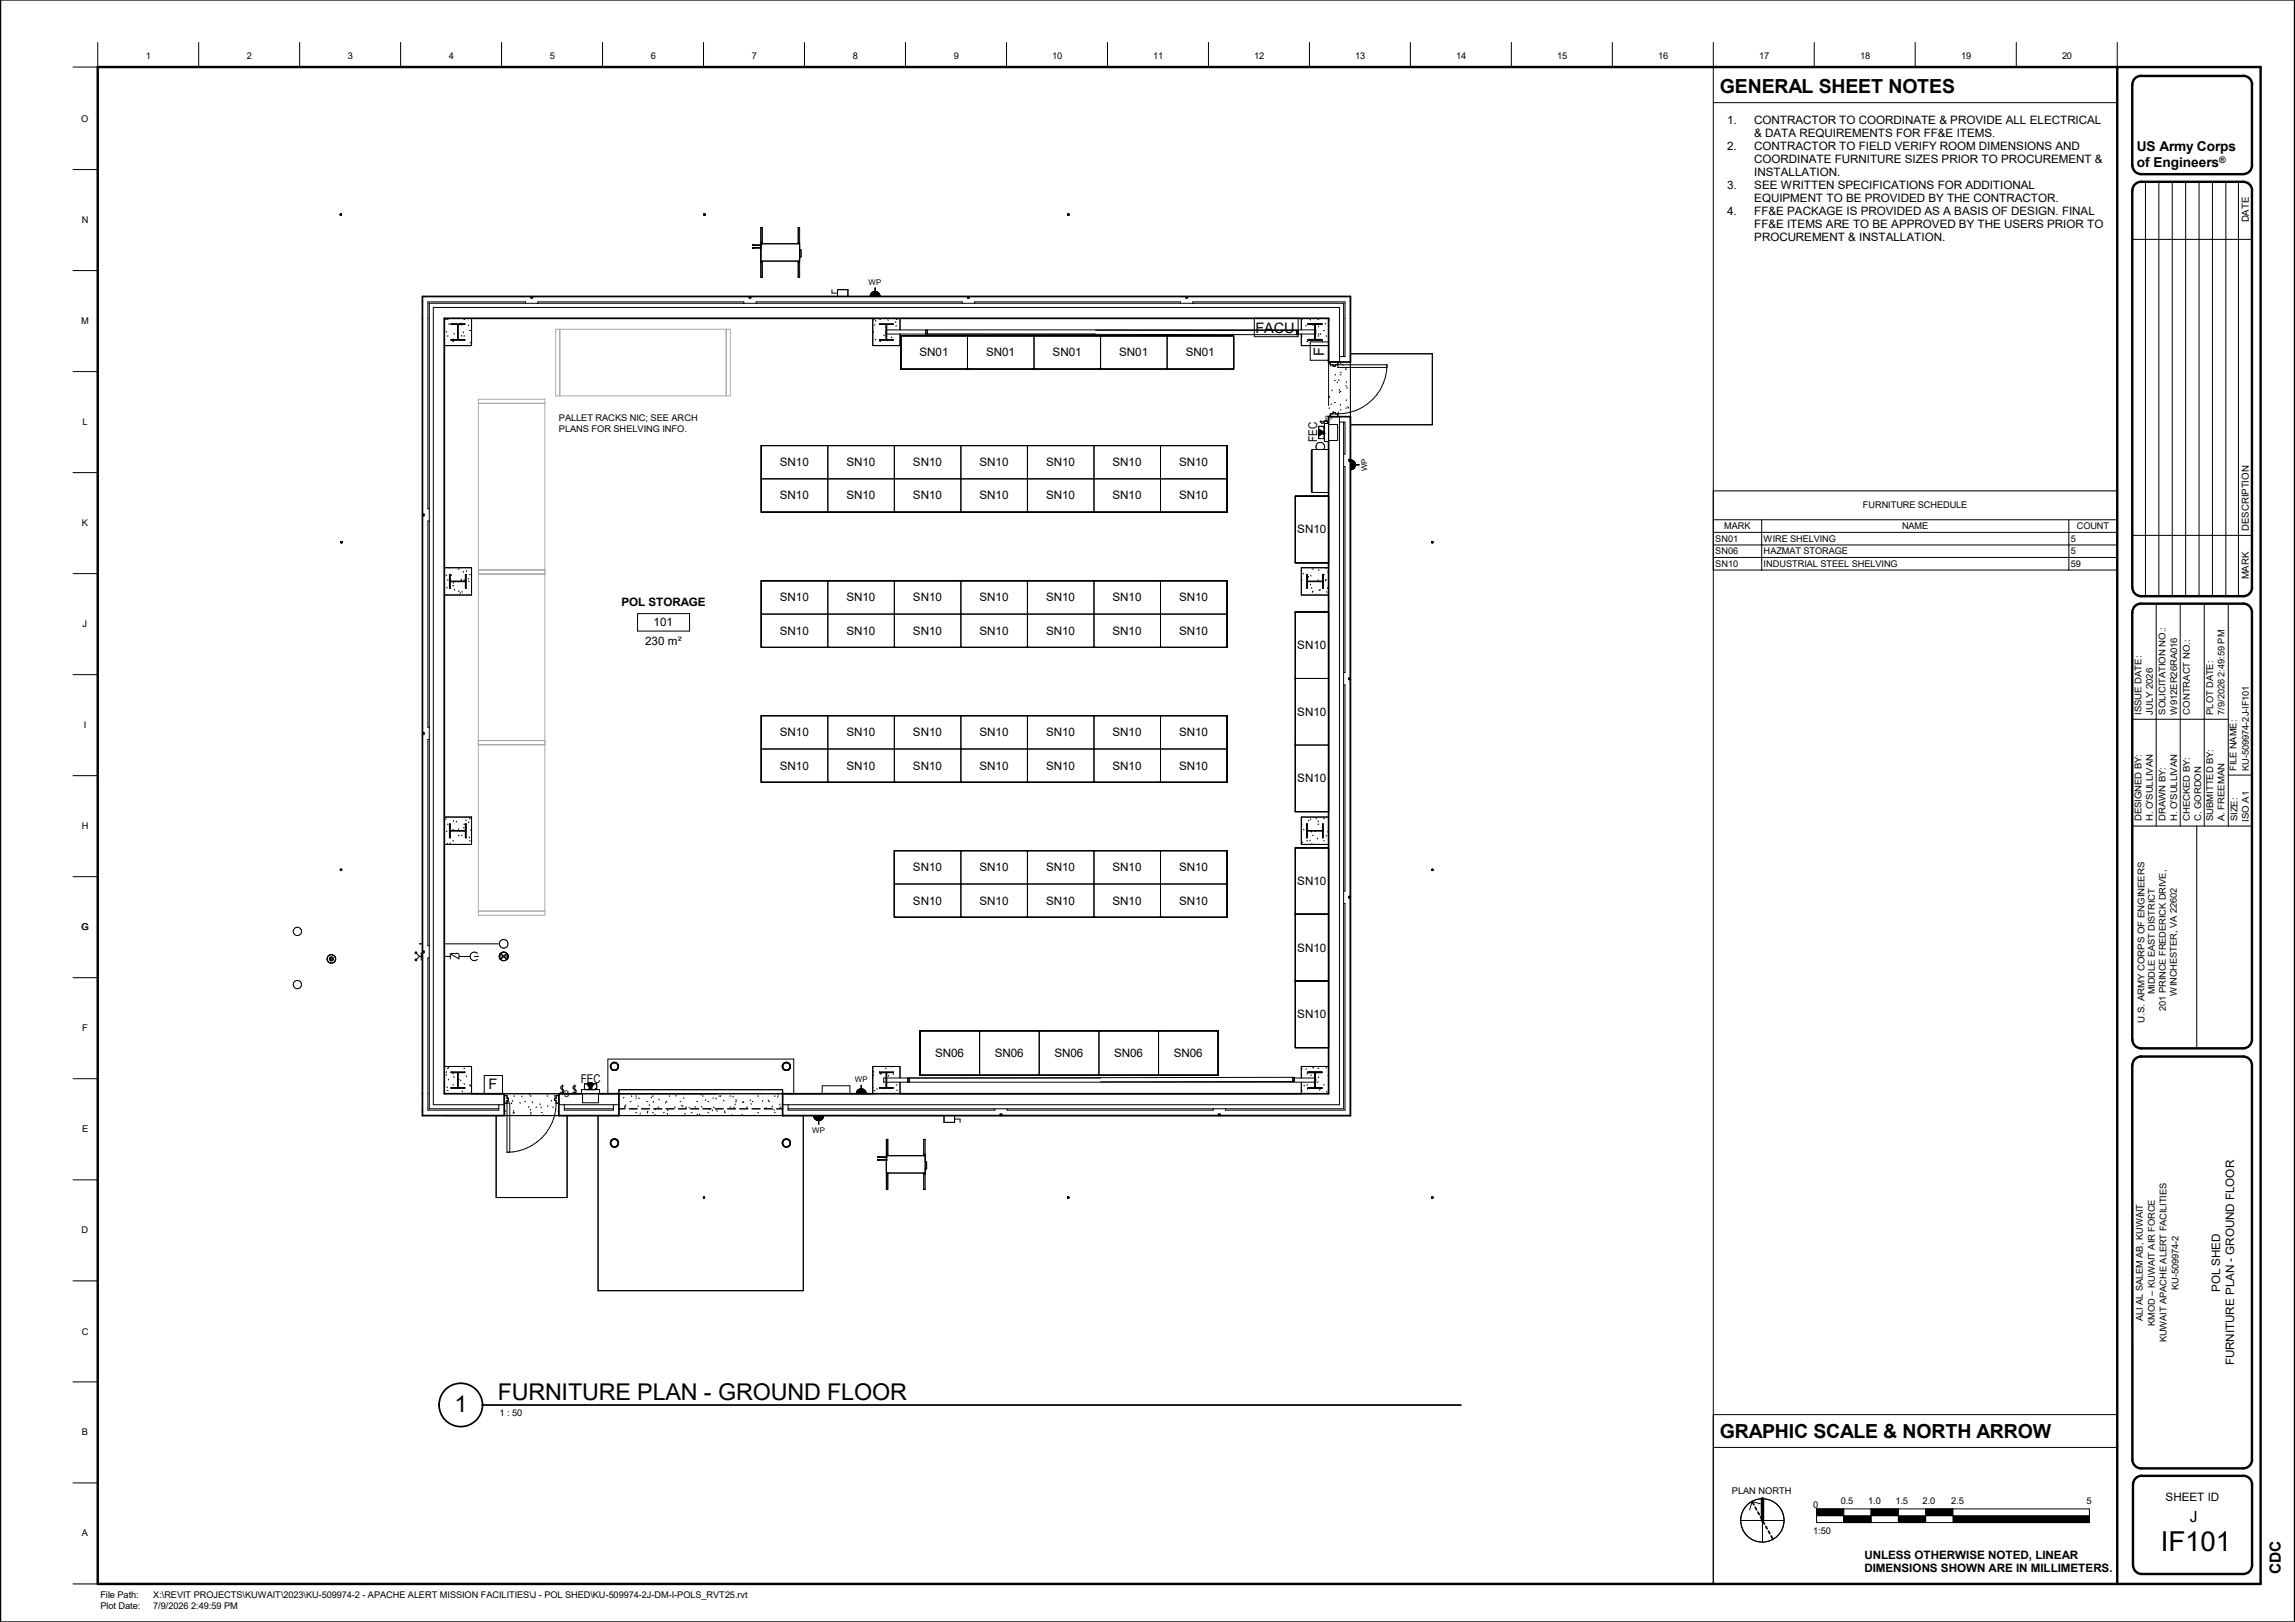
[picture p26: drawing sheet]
<svg xmlns="http://www.w3.org/2000/svg" width="841mm" height="594mm" viewBox="0 0 841 594" stroke-linecap="round" stroke-linejoin="round" font-family="sans-serif">
<defs><g id="words">
<text font-size="10.1" x="791.8" y="567.9">IF101</text>
<g font-size="8.5">
<text x="182.4" y="512.8">FURNITURE PLAN -</text>
<text x="263.2" y="512.8">GROUND FLOOR</text>
<text x="166.5" y="517.3">1</text>
</g>
<g font-size="7.1">
<text x="630.3" y="34.1">GENERAL SHEET NOTES</text>
<text x="630.3" y="526.7">GRAPHIC SCALE &amp; NORTH ARROW</text>
</g>
<g font-size="5.6">
<text x="802.4" y="557.4">J</text>
<text x="835.9" y="576.7" transform="rotate(-90 835.9 576.7)">CDC</text>
</g>
<g font-size="5.3">
<text x="460" y="121.8">FACU</text>
<text x="485.2" y="130.3" transform="rotate(-90 485.2 130.3)">F</text>
<text x="179.1" y="398.9">F</text>
</g>
<g font-size="5">
<text x="783.1" y="55.5">US Army Corps</text>
<text x="783.1" y="61.3">of Engineers</text>
</g>
<g font-size="4.4">
<text x="482.6" y="162" transform="rotate(-90 482.6 162)">FEC</text>
<text x="212.9" y="396.5">FEC</text>
</g>
<g font-size="4.3">
<text x="337" y="130.5">SN01</text>
<text x="361.4" y="130.5">SN01</text>
<text x="385.7" y="130.5">SN01</text>
<text x="410.1" y="130.5">SN01</text>
<text x="434.5" y="130.5">SN01</text>
<text x="285.8" y="170.7">SN10</text>
<text x="310.2" y="170.7">SN10</text>
<text x="334.6" y="170.7">SN10</text>
<text x="358.9" y="170.7">SN10</text>
<text x="383.3" y="170.7">SN10</text>
<text x="407.7" y="170.7">SN10</text>
<text x="432.1" y="170.7">SN10</text>
<text x="285.8" y="182.9">SN10</text>
<text x="310.2" y="182.9">SN10</text>
<text x="334.6" y="182.9">SN10</text>
<text x="358.9" y="182.9">SN10</text>
<text x="383.3" y="182.9">SN10</text>
<text x="407.7" y="182.9">SN10</text>
<text x="432.1" y="182.9">SN10</text>
<text x="475.4" y="195.4">SN10</text>
<text x="285.8" y="220.2">SN10</text>
<text x="310.2" y="220.2">SN10</text>
<text x="334.6" y="220.2">SN10</text>
<text x="358.9" y="220.2">SN10</text>
<text x="383.3" y="220.2">SN10</text>
<text x="407.7" y="220.2">SN10</text>
<text x="432.1" y="220.2">SN10</text>
<text x="239.5" y="229.2">101</text>
<text x="285.8" y="232.4">SN10</text>
<text x="310.2" y="232.4">SN10</text>
<text x="334.6" y="232.4">SN10</text>
<text x="358.9" y="232.4">SN10</text>
<text x="383.3" y="232.4">SN10</text>
<text x="407.7" y="232.4">SN10</text>
<text x="432.1" y="232.4">SN10</text>
<text x="236.4" y="236.3">230 m²</text>
<text x="475.4" y="237.7">SN10</text>
<text x="475.4" y="262.1">SN10</text>
<text x="285.8" y="269.7">SN10</text>
<text x="310.2" y="269.7">SN10</text>
<text x="334.6" y="269.7">SN10</text>
<text x="358.9" y="269.7">SN10</text>
<text x="383.3" y="269.7">SN10</text>
<text x="407.7" y="269.7">SN10</text>
<text x="432.1" y="269.7">SN10</text>
<text x="285.8" y="281.9">SN10</text>
<text x="310.2" y="281.9">SN10</text>
<text x="334.6" y="281.9">SN10</text>
<text x="358.9" y="281.9">SN10</text>
<text x="383.3" y="281.9">SN10</text>
<text x="407.7" y="281.9">SN10</text>
<text x="432.1" y="281.9">SN10</text>
<text x="475.4" y="286.5">SN10</text>
<text x="334.6" y="319.1">SN10</text>
<text x="358.9" y="319.1">SN10</text>
<text x="383.3" y="319.1">SN10</text>
<text x="407.7" y="319.1">SN10</text>
<text x="432.1" y="319.1">SN10</text>
<text x="475.4" y="324.1">SN10</text>
<text x="334.6" y="331.3">SN10</text>
<text x="358.9" y="331.3">SN10</text>
<text x="383.3" y="331.3">SN10</text>
<text x="407.7" y="331.3">SN10</text>
<text x="432.1" y="331.3">SN10</text>
<text x="475.4" y="348.5">SN10</text>
<text x="475.4" y="372.9">SN10</text>
<text x="342.7" y="387.1">SN06</text>
<text x="364.5" y="387.1">SN06</text>
<text x="386.4" y="387.1">SN06</text>
<text x="408.3" y="387.1">SN06</text>
<text x="430.1" y="387.1">SN06</text>
<text x="813.6" y="473.2" transform="rotate(-90 813.6 473.2)">POL SHED</text>
<text x="818.7" y="500.1" transform="rotate(-90 818.7 500.1)">FURNITURE PLAN - GROUND FLOOR</text>
</g>
<g font-size="4.2">
<text x="632.9" y="45.3">1.</text>
<text x="642.9" y="45.3">CONTRACTOR TO COORDINATE &amp; PROVIDE ALL ELECTRICAL</text>
<text x="642.9" y="50.1">&amp; DATA REQUIREMENTS FOR FF&amp;E ITEMS.</text>
<text x="632.9" y="54.8">2.</text>
<text x="642.9" y="54.8">CONTRACTOR TO FIELD VERIFY ROOM DIMENSIONS AND</text>
<text x="642.9" y="59.6">COORDINATE FURNITURE SIZES PRIOR TO PROCUREMENT &amp;</text>
<text x="642.9" y="64.3">INSTALLATION.</text>
<text x="632.9" y="69.1">3.</text>
<text x="642.9" y="69.1">SEE WRITTEN SPECIFICATIONS FOR ADDITIONAL</text>
<text x="642.9" y="73.9">EQUIPMENT TO BE PROVIDED BY THE CONTRACTOR.</text>
<text x="632.9" y="78.7">4.</text>
<text x="642.9" y="78.7">FF&amp;E PACKAGE IS PROVIDED AS A BASIS OF DESIGN. FINAL</text>
<text x="642.9" y="83.4">FF&amp;E ITEMS ARE TO BE APPROVED BY THE USERS PRIOR TO</text>
<text x="642.9" y="88.2">PROCUREMENT &amp; INSTALLATION.</text>
<text x="227.7" y="222.1">POL STORAGE</text>
<text x="793.6" y="549.7">SHEET ID</text>
<text x="683.2" y="570.8">UNLESS OTHERWISE NOTED, LINEAR</text>
<text x="683.2" y="575.8">DIMENSIONS SHOWN ARE IN MILLIMETERS.</text>
</g>
<g font-size="3.5">
<text x="824.1" y="81.4" transform="rotate(-90 824.1 81.4)">DATE</text>
<text x="824.1" y="194.4" transform="rotate(-90 824.1 194.4)">DESCRIPTION</text>
<text x="824.1" y="212.2" transform="rotate(-90 824.1 212.2)">MARK</text>
</g>
<g font-size="3.4">
<text x="53.5" y="21.5">1</text>
<text x="90.5" y="21.5">2</text>
<text x="127.5" y="21.5">3</text>
<text x="164.5" y="21.5">4</text>
<text x="201.5" y="21.5">5</text>
<text x="238.5" y="21.5">6</text>
<text x="275.5" y="21.5">7</text>
<text x="312.5" y="21.5">8</text>
<text x="349.5" y="21.5">9</text>
<text x="385.6" y="21.5">10</text>
<text x="422.6" y="21.5">11</text>
<text x="459.6" y="21.5">12</text>
<text x="496.6" y="21.5">13</text>
<text x="533.6" y="21.5">14</text>
<text x="570.6" y="21.5">15</text>
<text x="607.6" y="21.5">16</text>
<text x="644.6" y="21.5">17</text>
<text x="681.6" y="21.5">18</text>
<text x="718.6" y="21.5">19</text>
<text x="755.6" y="21.5">20</text>
<text x="29.8" y="44.6">O</text>
<text x="29.9" y="81.6">N</text>
<text x="29.8" y="118.6">M</text>
<text x="30.2" y="155.6">L</text>
<text x="204.8" y="154.3">PALLET RACKS NIC; SEE ARCH</text>
<text x="488.2" y="153.8" transform="rotate(-90 488.2 153.8)">3</text>
<text x="204.8" y="158.1">PLANS FOR SHELVING INFO.</text>
<text x="682.7" y="186.2">FURNITURE SCHEDULE</text>
<text x="30" y="192.6">K</text>
<text x="631.8" y="193.8">MARK</text>
<text x="697" y="193.8">NAME</text>
<text x="761.1" y="193.8">COUNT</text>
<text x="628.6" y="198.4">SN01</text>
<text x="628.6" y="203">SN06</text>
<text x="646.3" y="198.4">WIRE SHELVING</text>
<text x="646.3" y="203">HAZMAT STORAGE</text>
<text x="758.9" y="203">5</text>
<text x="758.9" y="198.4">5</text>
<text x="628.6" y="207.6">SN10</text>
<text x="646.3" y="207.6">INDUSTRIAL STEEL SHELVING</text>
<text x="758.9" y="207.6">59</text>
<text x="30.3" y="229.6">J</text>
<text x="784.8" y="261.7" transform="rotate(-90 784.8 261.7)">ISSUE DATE:</text>
<text x="788.9" y="261.7" transform="rotate(-90 788.9 261.7)">JULY 2026</text>
<text x="793.6" y="261.7" transform="rotate(-90 793.6 261.7)">SOLICITATION NO.:</text>
<text x="797.8" y="261.7" transform="rotate(-90 797.8 261.7)">W912ER26RA016</text>
<text x="802.4" y="261.7" transform="rotate(-90 802.4 261.7)">CONTRACT NO.:</text>
<text x="811.1" y="261.7" transform="rotate(-90 811.1 261.7)">PLOT DATE:</text>
<text x="815.2" y="261.7" transform="rotate(-90 815.2 261.7)">7/9/2026 2:49:59 PM</text>
<text x="30.7" y="266.6">I</text>
<text x="819.6" y="282.3" transform="rotate(-90 819.6 282.3)">FILE NAME:</text>
<text x="824.1" y="282.3" transform="rotate(-90 824.1 282.3)">KU-509974-2J-IF101</text>
<text x="29.9" y="303.6">H</text>
<text x="784.8" y="300.8" transform="rotate(-90 784.8 300.8)">DESIGNED BY:</text>
<text x="788.9" y="300.8" transform="rotate(-90 788.9 300.8)">H. O'SULLIVAN</text>
<text x="793.6" y="300.8" transform="rotate(-90 793.6 300.8)">DRAWN BY:</text>
<text x="797.8" y="300.8" transform="rotate(-90 797.8 300.8)">H. O'SULLIVAN</text>
<text x="802.4" y="300.8" transform="rotate(-90 802.4 300.8)">CHECKED BY:</text>
<text x="806.6" y="300.8" transform="rotate(-90 806.6 300.8)">C. GORDON</text>
<text x="811.1" y="300.8" transform="rotate(-90 811.1 300.8)">SUBMITTED BY:</text>
<text x="815.2" y="300.8" transform="rotate(-90 815.2 300.8)">A. FREEMAN</text>
<text x="820" y="300.8" transform="rotate(-90 820 300.8)">SIZE:</text>
<text x="824.1" y="300.9" transform="rotate(-90 824.1 300.9)">ISO A1</text>
<text x="29.8" y="340.6">G</text>
<text x="789.7" y="364.2" transform="rotate(-90 789.7 364.2)">MIDDLE EAST DISTRICT</text>
<text x="797.7" y="364.6" transform="rotate(-90 797.7 364.6)">WINCHESTER, VA 22602</text>
<text x="793.7" y="370.2" transform="rotate(-90 793.7 370.2)">201 PRINCE FREDERICK DRIVE,</text>
<text x="30.1" y="377.6">F</text>
<text x="785.8" y="374.5" transform="rotate(-90 785.8 374.5)">U.S. ARMY CORPS OF ENGINEERS</text>
<text x="206.8" y="401.9">3</text>
<text x="30.1" y="414.7">E</text>
<text x="29.9" y="451.7">D</text>
<text x="798.3" y="472.5" transform="rotate(-90 798.3 472.5)">KU-509974-2</text>
<text x="785.2" y="483.9" transform="rotate(-90 785.2 483.9)">ALI AL SALEM AB, KUWAIT</text>
<text x="789.7" y="485.6" transform="rotate(-90 789.7 485.6)">KMOD – KUWAIT AIR FORCE</text>
<text x="29.9" y="488.8">C</text>
<text x="794" y="491.7" transform="rotate(-90 794 491.7)">KUWAIT APACHE ALERT FACILITIES</text>
<text x="183.1" y="518.5">1 : 50</text>
<text x="30" y="525.7">B</text>
<text x="634.7" y="547.1">PLAN NORTH</text>
<text x="674.5" y="550.8">0.5</text>
<text x="684.6" y="550.8">1.0</text>
<text x="694.6" y="550.8">1.5</text>
<text x="704.6" y="550.8">2.0</text>
<text x="715" y="550.8">2.5</text>
<text x="764.6" y="550.8">5</text>
<text x="664.4" y="552.2">0</text>
<text x="30" y="562.7">A</text>
<text x="664.4" y="561.7">1:50</text>
<text x="36.8" y="585.4">File Path:</text>
<text x="56.1" y="585.4">X:\REVIT PROJECTS\KUWAIT\2023\KU-509974-2 - APACHE ALERT MISSION FACILITIES\J - POL SHED\KU-509974-2J-DM-I-POLS_RVT25.rvt</text>
<text x="36.8" y="589.5">Plot Date:</text>
<text x="56.1" y="589.5">7/9/2026 2:49:59 PM</text>
</g>
<text font-size="3.3" x="813.3" y="59.8">®</text>
<g font-size="2.9">
<text x="318.3" y="104.3">WP</text>
<text x="501.1" y="172.6" transform="rotate(-90 501.1 172.6)">WP</text>
<text x="313.2" y="396.4">WP</text>
<text x="297.6" y="414.8">WP</text>
</g>
</g></defs>
<path d="M318.9 106.8h3.6v1.8h-3.6zM483.2 157.2h2.1v2.4h-2.1zM494.9 168.4h1.8v3.6h-1.8zM215.2 397h2.4v2h-2.4zM298.2 408.6h3.6v1.8h-3.6zM313.8 398.8h3.6v1.8h-3.6z" fill="#000"/>
<g fill="#7c7c7c">
<path d="M183 349.2h1.6v2.2h-1.6z"/>
<path d="M184.6 349.2h1.6v2.2h-1.6z"/>
</g>
<g fill="none" stroke="#000" stroke-width=".37">
<path d="M124.7 78.4v.1M124.7 78.7h.1M124.8 78.4h.3v.4h-.4zM124.8 78.8h.1M125 78.8h.1M125 78.4h.1M257.9 78.7l.2-.4 .3 .1-.1 .4h-.3M257.9 78.7h.1M257.9 78.7l.1 .1M258 78.8h.1M258.3 78.8h-.1M391.3 78.4h.5l-.1 .4h-.4z"/>
<path d="M391.3 78.7h.1M391.4 78.8h.1M391.6 78.8h.1M391.6 78.4h.1M275.8 89.9h.1M275.8 89.7h.1M275.8 89.6h.1M275.8 90.9h.1M275.8 90.8h.1M275.8 90.6h.1M275.8 89.6h3M275.8 89.9h3"/>
<path d="M275.8 90.6h3M275.8 90.9h3M275.8 89.6v.3M275.8 90.6v.3M278.8 89.7h.1M278.8 89.9h.1M278.8 90.8h.1M278.8 96.1h.5M278.8 88.8h.5M278.8 95.6h14.2M278.8 89.3h14.2M279.3 89.3v-6h-.5v18.3h.5v-6"/>
<path d="M292.5 89.3v-6h.5v18.3h-.5v-6M292.5 96.1h.5M292.5 88.8h.5M293 91.6h.5v2.5h-.5M163.3 116.8l.1 .3M163.9 117h.3M164.6 118.5l-.1 .3M167.9 119h.4M168.8 118.3l.2 .3M169.2 118.8l-.2 .3M170 117h.3M171.6 119l.2 .3"/>
<path d="M172.8 116.6v10h-10M192.6 111.1v-.5h-35.8v75.8h.5M197.1 111.1v-.5h75.5v.5M277.1 111.1v-.5h75.5v.5M304.9 106.1v1.3h2M306.9 106.1h3.8v2.5h-3.8zM318.9 108.6h3.6M318.9 108.2h.1M319 108l-.1 .6M319 107.9l-.1 .7M319.1 107.7v.1M319.4 107.4h-.1"/>
<path d="M319.6 107.1l-.1 .1M319.8 116.6v10h10v-4.3M319.8 107l-.8 1.1M319.9 107h-.1M320.1 106.9h-.1M320.3 119h.4M320.3 106.8v.1M320.4 116.9l-.1 .3M320.6 105.5v1.3M320.7 106.8l.7 .1M320.7 106.8l-1.3 .5-.4 .6M320.8 105.5v1.3"/>
<path d="M320.8 117.4l.2 .2M321.1 106.8v.1M321.2 106.9l.4 .1M321.4 106.9l-1.5 .1M321.4 106.9l.5 .4M321.6 107h.1M321.6 107l.8 1.1M321.6 107.1h.1M321.9 107.3h.1M321.9 107.3l.6 1.3M322 107.4h.1M322.3 107.8v.1"/>
<path d="M322.4 117h.3M322.4 108l.1 .6M322.5 108.4v.1M324.4 119h.3M324.6 119.9l.2 .3M325.4 117.1l.1 .3M327.7 116.6l-.1 .2M328.1 117.9l.2 .3M328.5 117h.3M328.5 119.3l-.2 .3M329.8 116.6v4.2M357.1 111.1v-.5h75.5v.5"/>
<path d="M437.1 111.1v-.5h55.8v20h-2M459.7 116.6h16v6.7h-16zM476.9 117h.3M476.9 116.6v4.2M478.7 119.2l-.2 .3M480.1 116.9l.2 .3M480.9 119h.3M482.9 117h.4M483.2 119.4l-.1 .3M485.7 118.4l.2 .3M486.9 117.2h.1M494.9 116.6v292h-332.1"/>
<path d="M162.8 124.1l.2 .3M163.5 121.4l.2 .2M163.9 123.1h.3M165.9 125.1h.3M166.1 124.1l-.2 .3M166.3 122.1l.2 .3M169.1 122.9l.1 .2M169.9 121.6l-.1 .3M170 123.1h.3M172 121h.3M172.4 125.4l-.1 .2M172.7 120.8l-.2 .3"/>
<path d="M320.1 121.5l-.1 .3M320.9 124.2l-.2 .3M321.4 126.5v.1M322.4 125.1h.3M323.8 122.6l.2 .3M324.4 123.1h.3M324.7 121.8l-.2 .2M325.4 124.5l-.2 .3M326.6 123.4l.2 .3M328.9 126.6h.1M330.2 123h121.9v12.2h-121.9zM339.2 120.8h143v1.5h-6.5"/>
<path d="M339.2 120.9l-14.5-.1v1.5l150.4 .3M339.2 120.8v1.5h62.3M339.3 121h.5v1.2h-.5zM339.9 120.8v1.5M354.5 123v12.2M378.9 123v12.2M401.5 120.9l73.6 .2M403.3 123v12.2M427.7 123v12.2M475.1 121.1h.7l-.1 1.5h-.6M475.1 121.1v1.5M475.2 121.2h.5v1.2h-.6z"/>
<path d="M476.9 123.1h.3M476.9 122.3v4.3h10M478.9 125.1h.3M479.6 124.2l.2 .3M482.9 123.1h.4M483.2 122.2l.1 .3M484 122.2l-.2 .3M484.7 125l-.2 .3M485 121h.3M485.9 122.9l.2 .3M486.9 132h-6.8v-6.8h6.8v23.3M487 133.2h.3"/>
<path d="M487.5 133.8l.2 .3M487.5 132.6v1h1v.5h.8v-.5h19v1h-18v-2zM489 139.3h.4M489.5 137.1l-.2 .3M490.2 139.9l-.1 .3M490.6 139.1l.1 .3M490.9 132.6v-20h-332.1v292h26M491.1 133.2h.3M491.1 137.3h.3M491.3 136.3l.1 .3M492 133.5l.2 .3M492.4 130.6v-19.5h-335.1v295h25.5"/>
<path d="M493.1 135.3h.3M493.3 134.6l-.2 .3M493.4 139.8l.1 .3M494.8 134.2l.1 .1M494.9 129.6h30v26h-30M508.3 133.6a18.1 18.1 0 0 1-18 18M483.2 156.2h2.1v4.5h-2.1zM483.2 157.2l2.1 1.2-2.1 1.2M483.7 154.4h3.2M484 154.1l.1 .7 .3 .2a1 1 0 0 0 1.1-.9l.4-.2 .7 .5-.4 .8M485.2 158h.2M485.2 158.7h.2"/>
<path d="M485.2 158.6h.2M485.2 158.5h.2M485.2 158.8h.2M485.4 158.7h.1M485.4 155.1h1.5v6.6h-1.5zM485.4 157.7v.4M485.4 158.3v.9M485.4 156.4h-.3l.3 .3M486.9 155.5h3.3v5.8h-3.3M487 145.4h.3M487 149.5h.3M487.2 145.2l-.2 .3"/>
<path d="M487.5 151.6h1v-.5h.8v.5h1v1h-2.8zM487.9 148l-.2 .2M488.1 142.8l.1 .3M488.7 150.7l-.2 .3M489 147.4h.4M490.3 150.9l.2 .3M490.8 143.6l.2 .3M490.9 152.6v252h-204.1M490.9 154.6h2v11.7h-.5M490.9 142.7l-.1 .3M491.1 143.4h.3M491.1 148.1l.2 .3"/>
<path d="M491.4 150l-.2 .2M492.4 154.6v251.5h-203.6M493.1 141.4h.3M493.1 149.5h.3M493.4 146.4l-.1 .3M493.7 141.9l-.1 .3M493.9 148.9l.1 .2M494.2 149.2l-.2 .3M279 163.2h170.7v24.4h-170.7zM279 175.4h170.7M303.4 163.2v24.4M327.7 163.2v24.4"/>
<path d="M352.1 163.2v24.4M376.5 163.2v24.4M400.9 163.2v24.4M425.3 163.2v24.4M480.8 164.6h6.1v15.8h-6.1zM480.8 164.9h-.2v15.2h.2M482.6 164.6a1.58 1.58 0 0 1 .1-2.1 1.58 1.58 0 0 1 2.2 0 1.58 1.58 0 0 1 .1 2.1M492.4 170.9h.5v75.4h-.5M494.9 168.4l-.2 .3M495 168.4l.1 .1M495.3 168.5l.3 .1M495.5 171.9v.1"/>
<path d="M495.6 171.9l-.7 .1h.5M495.6 171.9h.1M495.9 168.8l-1-.4 1.2 .6M495.9 168.8h.1M495.9 168.8l.7 .9M496 168.9h.1M496.1 171.6h-.1M496.1 169h.1M496.1 169l.4 .6M496.3 171.3v.1M496.4 169.2v.1M496.5 169.6l.2 .7"/>
<path d="M496.5 170.9l-.9 1M496.6 170.9l-.7 .8-.6 .3M496.6 169.8l.1 .1M496.7 170.4l-.2 .6M496.7 170.6l-.1 .1M496.7 170.3h1.4M496.7 170.2h1.4M496.7 170.3v.1M496.7 170.3l-.2 .6M124.9 198.7h.4M124.9 198.5h.1M124.9 198.7h.1"/>
<path d="M125.2 198.4h.1M125.3 198.8h-.1M125.3 198.5l-.2-.2-.2 .4M125.3 198.5v.2M157.3 190.8h-.5v75.6h.5M474.7 181.7h12.2v24.4h-12.2zM524.6 198.7h.1M524.7 198.4v.4M524.7 198.8h.1M524.7 198.5h-.1M524.8 198.8h.1M524.8 198.4h-.1"/>
<path d="M524.8 198.3l.3 .2-.3 .3M524.8 198.3v.1M162.8 207.9h10v10h-10M163 217.9h.1M163.4 210.6l.2 .3M163.7 215.1l.2 .3M163.9 212.5h.3M164.6 207.9v.1M165.5 210.5l-.2 .3M165.9 214.5h.3M166.2 213.3l-.1 .3M166.5 215.9l.2 .3"/>
<path d="M167.9 208.4h.4M167.9 216.5h.4M168.7 217.1l-.1 .3M169 212.1l.2 .2M169 212.6l-.2 .3M169.2 216.6l.2 .3M169.7 209.3l.2 .3M170 212.5h.3M171 209l-.1 .3M171.7 212.8l.2 .3M171.8 211.8l-.2 .3M172 210.4h.3"/>
<path d="M279 212.7h170.7v24.4h-170.7zM303.4 212.7v24.4M327.7 212.7v24.4M352.1 212.7v24.4M376.5 212.7v24.4M400.9 212.7v24.4M425.3 212.7v24.4M476.9 212.5h.3M477.5 209.9l.2 .3M479.1 214.5h.1M479.6 211.2l-.2 .3M480.3 210.7l.1 .3"/>
<path d="M480.3 214l-.2 .2M480.6 215.2l.1 .3M480.9 208.4h.3M480.9 216.5h.3M481 216.7l-.1 .3M482.9 212.5h.4M483.3 216l.2 .2M483.4 208.7l-.2 .3M483.8 216l-.1 .3M485 210.4h.3M485.9 212.2l.1 .3M485.9 212.5l-.2 .3"/>
<path d="M486.1 216.7l.2 .3M486.1 207.9l-.2 .3M486.6 209.4l.1 .3M486.6 215.2l-.2 .3M486.9 207.9h-10v10h10v4.9M279 224.9h170.7M474.7 224.1h12.2v73.2h-12.2zM474.7 248.5h12.2M492.4 250.9h.5v75.4h-.5M157.3 270.8h-.5v75.6h.5M279 262.1h170.7v24.4h-170.7zM279 274.3h170.7"/>
<path d="M303.4 262.1v24.4M327.7 262.1v24.4M352.1 262.1v24.4M376.5 262.1v24.4M400.9 262.1v24.4M425.3 262.1v24.4M474.7 272.9h12.2M162.8 299.3h10v10h-10M163.3 299.8l.2 .3M172 299.8h.3M480.2 299.9l.2 .3M482.4 299.7l-.1 .2"/>
<path d="M485 299.8h.3M486.9 299.3h-10v10h10M124.8 318.5l.3-.2 .1 .4-.3 .2zM163.6 304.3l.2 .3M163.9 301.9h.3M163.9 308.9l.1 .3M165.1 308.8l-.2 .3M165.3 304.4l-.2 .2M165.9 303.9h.3M165.9 308h.3M166.1 300.6l.2 .3M167.3 300.8l-.1 .3"/>
<path d="M167.9 305.9h.4M168.1 303.6l-.2 .2M169.2 305.9l.1 .2M169.6 309.1l-.1 .2M169.9 303.1l.2 .3M170 301.9h.3M170.6 300.3l.2 .3M171.9 301l-.2 .3M171.9 306.6l.2 .3M172 308h.3M172.6 303.8l-.1 .3M327.7 311.6h122v24.4h-122z"/>
<path d="M352.1 311.6v24.4M376.5 311.6v24.4M400.9 311.6v24.4M425.3 311.6v24.4M474.7 310.5h12.2v73.2h-12.2zM476.9 301.9h.3M477.4 308.4l-.2 .3M477.7 303.7l.2 .3M478.9 308h.3M479.1 303.9h.1M479.7 300.4l-.2 .3M480.1 307.7l-.1 .3"/>
<path d="M480.4 304.5l.2 .3M480.7 309l.2 .3M480.9 305.9h.3M482.1 304.4l-.1 .1M482.9 307l-.2 .3M482.9 301.9h.4M482.9 300.7l.2 .2M485 308h.3M486 305.9l.2 .3M486.7 304.5l-.2 .3M486.7 303.1l.2 .3M524.6 318.7h.1"/>
<path d="M524.7 318.4v.4M524.7 318.8h.1M524.7 318.5l-.1 .1M524.8 318.8v.1M524.8 318.4h-.1M524.8 318.3l.3 .3-.3 .3M524.8 318.3v.1M327.7 323.8h122M474.7 334.9h12.2M492.4 330.9h.5v75.7h-43.8v-.5M120 350.5v1.4M120.1 350.6v1.3"/>
<path d="M121.1 350.9h.7v.6h-.7zM122.4 350a1.53 1.53 0 0 1 0 2.4 1.53 1.53 0 0 1-2.3-.5M122.4 350a1.51 1.51 0 0 0-2.3 .6M122.4 349.9a1.63 1.63 0 0 1 .1 2.6 1.63 1.63 0 0 1-2.5-.6M122.4 349.9a1.62 1.62 0 0 0-2.4 .6M152.2 348.7l.5 .2-.2 .4-.4-.3zM152.2 351.3l.5 .2-.2 .4-.4-.3zM152.7 349.2l1 1.1M153.6 345.7h1.2M153.7 350.3h.6M153.7 350.3l-1 1.1M154.3 350.3l.5 .7"/>
<path d="M154.3 349v2.6M154.8 349.6l-.5 .7M155.3 348.8l-.1 .1M157.3 350.9h-.5v55.7h26v-2M162.8 345.7h20.2M162.8 350.3h2.2M165.3 349.2h2.6h-.5M168.2 350.3h4.1M168.2 349.4v1.8l-3.2-1.8v1.8M172.3 350.3a1.59 1.59 0 0 0 .9 1.5 1.59 1.59 0 0 0 1.8-.4M173.9 350.3h1.5M175 349.2a1.59 1.59 0 0 0-1.8-.4 1.59 1.59 0 0 0-.9 1.5"/>
<path d="M183 350.1v.4M183 350.7l.3 .6M183.1 349.7v1.2M183.1 350.9l.1 .1M183.1 350.9l.3 .5M183.1 350.9l.1 .2M183.1 349.6v.1M183.2 349.5l-.1 .1M183.2 351.1l.2 .3M183.3 351.3h.1M183.3 349.3l-.2 .3M183.3 349.3l-.3 .5"/>
<path d="M183.3 351.3l1.3 .6M183.4 349.2l-.1 .1M183.4 349.2l1.2 1.1M183.4 349.2l-.3 .5M183.5 351.4l1.1 .5M184.6 348.7l.8 .2M184.6 348.7l-1.1 .5M184.6 350.3l-1.2 1.1M184.6 350.3l1.1 1.1M184.6 348.7l-1.3 .6M184.6 348.7l.7 .1M185.3 351.7l-.7 .2"/>
<path d="M185.3 348.8l.5 .5M185.4 351.7l-.8 .2M185.4 348.9l.3 .3M185.7 351.4l-.3 .3M185.7 349.2l-1.1 1.1M185.7 349.2l.2 .1M185.7 349.2l.4 .5M185.8 351.3l-.5 .4M185.8 349.3l.3 .6M185.9 349.3l.2 .5M185.9 351.2h.1M186 351.1l-.3 .3"/>
<path d="M186 351v.1M186.1 349.7v.1M186.1 350.9l-.4 .5M186.1 349.7v1.2M186.1 350.8v.1M186.1 350.8l-.1 .2M186.1 349.8v1M186.1 350h.1M186.2 350.6l-.4 .7M474.7 359.3h12.2M337.1 377.6h109.3v16.2h-109.3zM359 377.6v16.2"/>
<path d="M380.8 377.6v16.2M402.7 377.6v16.2M424.6 377.6v16.2M162.8 390.6h10v10h147v-10h10v4.2M163.5 393.6l.2 .3M163.7 392.5l-.2 .3M163.8 398.1l.2 .3M163.9 391.3h.3M163.9 399.4h.3M164.3 390.8l.1 .3M164.4 395.3l-.1 .3M165.9 393.3h.3"/>
<path d="M165.9 397.4h.3M166.3 394.3l.2 .3M167.9 395.4h.4M168.2 392.8l-.2 .3M169 395.6l-.2 .3M169.3 399.6l.2 .3M169.7 398.4l-.2 .2M170 391.3h.3M170.1 396.8l.1 .3M170.8 394l.2 .3M172 397.4h.3M172.5 397.6l-.2 .3"/>
<path d="M206.1 397.4v3.2M206.5 397.8h-.8l-.2 .3a.95 .95 0 0 0 1 1.1v.9l-.3 .2-.8-.3M210.7 397.4v3.2M211 397.8h-.8l-.2 .3a1.02 1.02 0 0 0 1 1.1v.9l-.3 .2-.8-.3M214.2 399v-2h4.5v2M215.2 397l1.2 2 1.2-2M215.6 399.1h.9M216 398.9v.2M216.1 398.9v.2M216.2 398.9h.1M216.2 398.9v.2M216.3 398.9v.2"/>
<path d="M216.7 399.1h.4M216.8 398.9v.2M218.1 399.1l.1-.3 .2 .3M223.8 390a1.51 1.51 0 0 0 1.4 2.1 1.51 1.51 0 0 0 1.4-2.1M223.8 390a1.49 1.49 0 0 1 1.4-1 1.49 1.49 0 0 1 1.4 1M223.8 390a1.5 1.5 0 0 0 1.4 2.1 1.5 1.5 0 0 0 1.3-2.1M223.8 390a1.51 1.51 0 0 1 1.4-.9 1.51 1.51 0 0 1 1.3 .9M313.9 399.9l-.1 .7 .1-.6M313.9 399.9v.1M314 399.7v.1M314.3 399.3l-.4 .6M314.4 399.3l-.5 .9"/>
<path d="M314.5 399.2l-.1 .1M314.5 399.2h.1M314.7 399.1h-.1M314.9 399l-.4 .2M314.9 398.9h1.4M314.9 398.9v.1M314.9 398.9l-.6 .4M315.2 398.9h-.1M315.6 397.5v1.3M315.6 398.8l.7 .1M315.6 398.8l-.7 .1M315.7 397.5v1.3"/>
<path d="M316.1 398.9h.1M316.3 398.9l.1 .1M316.3 398.9l.6 .4M316.4 399h.1M316.5 399l.1 .1M316.6 399.1l.1 .1M316.7 399.2h.1M316.7 399.2l.2 .1M316.9 399.3l.3 .6M316.9 399.3l.4 .6M317.2 399.9l.2 .3M317.3 399.9l.1 .7-.1-.6"/>
<path d="M319.9 398.3l-.1 .1M320 392.4l.2 .3M320.2 393.7l-.2 .3M320.3 399.4h.4M321.3 398.7l.2 .2M322.4 393.3h.3M322.8 393.1l.2 .3M323 393l-.2 .3M324.4 391.3h.3M324.4 397.4h.3M324.4 398.5l-.1 .3M325.6 393.9l.2 .3"/>
<path d="M325.8 398.4l.2 .3M326.7 390.6l-.1 .2M327.5 393.2l-.2 .3M328.5 397.4h.3M328.6 399.2l.2 .3M329.8 396.4v4.2h147.1v-4.2M332.7 395.1h.5v1.1h-.5zM333.3 394.8v1.6M403.3 394.8h-70.6v1.6M473.7 394.6v1.5M473.7 394.6h.6v1.5l-71 .1M473.7 394.6l-149.9 .2v1.6h158.4v-1.6h-7.9"/>
<path d="M473.8 394.8h.4l.1 1.1h-.5zM476.9 391.3h.3M476.9 399.4h.3M477.9 397.5l.1 .3M478.7 391.4l-.1 .3M478.9 393.3h.3M478.9 397.4h.3M479.2 398.7l-.2 .3M480.4 393.7l.1 .3M480.6 398.2l.2 .3M481.1 390.9l.1 .3M481.5 390.7l-.1 .2"/>
<path d="M482.9 391.3h.4M483 396.2l-.1 .3M483.1 394.4l.2 .3M483.7 399l-.1 .3M485 397.4h.3M486.1 390.9l-.2 .3M486.2 399.7l.1 .3M486.8 393.7l-.1 .3M486.9 390.6h-10v4.2M172.1 400.3l.2 .3M177.5 400.6v-6.7h6.6v6.7M181.8 408.6v30h26v-30"/>
<path d="M184.8 401.3v2.7h2v18h-1v-19h.5v-.7h-.5v-1zM185.3 406.9l.1 .2M186.2 403.5h.4M187.6 403.9l-.2 .3M187.7 403.1l.2 .3M188 407.6l.2 .3M188.3 401.4h.3M188.3 407.5h.3M188.3 406.7l-.2 .3M190.5 403.8l.2 .3M191.3 401.4l-.1 .3M192.3 403.5h.4"/>
<path d="M193.8 405.3l-.1 .3M194.1 400.7l-.1 .3M194.3 406.3l.2 .3M194.4 401.4h.3M194.4 407.5h.3M194.6 408l-.2 .3M195 403.5l.2 .3M196.4 405.5h.3M197.8 404.3l.2 .3M198.4 405.5l-.2 .3M198.4 407.5h.4M199.1 408.3l-.1 .3"/>
<path d="M200.4 400.6l.1 .2M200.4 401.4h.4M200.6 405l.2 .3M202.2 403l-.2 .3M202.5 405.5h.3M203.1 401.2l.2 .3M203.8 401.3h1v2.7h-1v-1h-.5v-.7h.5zM203.8 404a17.9 17.9 0 0 1-18 18M204.7 406.8l-.2 .3M204.8 404.6h22M206.8 404.6v2h18v-2M206.8 406.1h18"/>
<path d="M213.1 400.6v-1.5h6.6v1.5M213.5 400.6v3.3h5.8v-3.3M219.2 408.6v64.1h75.2v-64.1M222.8 400.6v-12.7h68.1v12.7M223.8 419.2a1.51 1.51 0 0 0 1.4 1 1.51 1.51 0 0 0 1.4-1M223.8 419.3a1.51 1.51 0 0 0 1.4 .8 1.51 1.51 0 0 0 1.3-.8M226.7 418.6a1.49 1.49 0 0 0-1.9-1.4 1.49 1.49 0 0 0-1 2.1M226.7 418.6l-.2 .7M226.7 418.6a1.52 1.52 0 0 0-1.8-1.5 1.52 1.52 0 0 0-1.1 2.1M226.8 400.6v-1.5h60v1.5M226.8 406.1h.1M226.8 406.1h2.3"/>
<path d="M228.6 401.9l-.1 .3M228.9 405.1l.1 .3M228.9 405.5h.3M229.4 404.7l-.2 .3M230.5 406.1h3.1M230.9 403.5h.4M231.4 401.4l.1 .3M231.6 405.9l.2 .3M233 401.4h.3M233 407.5h.3M233.2 402.2l-.2 .2M233.9 404.9l-.1 .3"/>
<path d="M234.1 402.1l.2 .3M234.7 407.7l-.2 .3M235.1 406.1h2.9M237 403.5h.4M237.2 407.4l.1 .3M237.4 407l-.1 .2M237.9 404.6l.2 .3M238.6 401.8l.2 .3M239.1 401.4h.3M239.1 407.5h.3M239.5 403.4l-.2 .3M239.6 406.1h3"/>
<path d="M239.9 408.1l.2 .3M240.2 406.2l-.1 .3M241.1 405.5h.3M241.4 402.5l.2 .3M243.1 407.5h.4M244 403.7l-.2 .3M244.1 406.1h3M244.2 403.3l.2 .3M244.5 407.8l.1 .3M244.8 406.5l-.2 .3M245.2 401.4h.3M247.2 405.5h.3"/>
<path d="M247.3 408.6h.1M247.8 401.2l-.2 .3M248.3 408.5l-.1 .1M248.6 406.1h2.9M249.2 403.5h.4M249.8 404.8l.1 .3M250.3 405l-.2 .3M250.5 402l.2 .3M250.5 400.6l-.1 .2M251.1 407.8l-.2 .3M251.2 405.5h.4M252.5 405.6l.2 .2"/>
<path d="M253.1 406.1h3M253.3 407.5h.3M254.8 405.3l-.1 .3M255.3 403.5h.4M255.6 408.1l-.2 .2M256.3 408.1l.2 .2M256.8 400.7l.2 .3M257 405.3l.2 .3M257.3 401.4h.4M257.6 406.1h3M258.7 402.8l-.2 .3M259.4 403.5h.3"/>
<path d="M259.4 407.5h.3M259.8 406l.2 .3M261.2 406.6l-.2 .3M261.4 405.5h.3M261.4 402l-.2 .3M262 406.1h3M262.3 402.2l.2 .3M262.6 406.7l.2 .3M263.4 401.4h.4M264.2 401.3l-.2 .3M265.1 403l.2 .3M265.5 407.5h.3"/>
<path d="M265.7 406.8l-.2 .3M266.6 406.1h3M267.5 401.4h.3M267.5 405.5h.3M268.2 408.3l.2 .2M268.7 401.5l-.1 .3M268.9 405.5l.2 .3M269.5 404.3l-.2 .3M269.5 403.5h.4M269.7 402.7l.1 .3M271.1 406.1h3M272 408.1l-.2 .3"/>
<path d="M272.2 403.6l-.1 .3M272.4 403.4l.2 .3M273.6 405.5h.3M275 402.8l-.1 .3M275.2 404.2l.2 .3M275.5 406.1h3.1M275.6 403.5h.4M276.5 408.4l-.1 .2M277.7 401.4h.3M277.7 407.5h.3M277.8 400.6l.1 .1M278.7 400.6h-.1"/>
<path d="M279.6 403.1l-.2 .3M280.1 406.1h3M280.3 405.9l-.1 .3M280.8 405.7l.1 .3M281.5 402.9l.2 .3M281.7 403.5h.4M283.1 405.1l-.2 .3M283.5 406.4l.2 .3M283.8 401.4h.3M283.8 407.5h.3M284.6 406.1h2.2M285 400.9l.2 .3"/>
<path d="M285.1 401.6l-.2 .3M285.8 405.5h.3M285.9 404.4l-.2 .3M286.6 418.6a1.52 1.52 0 0 1 1.6-1.5 1.52 1.52 0 0 1 1.5 1.5M286.6 418.6a1.52 1.52 0 0 0 1.6 1.6 1.52 1.52 0 0 0 1.5-1.6M286.7 418.6a1.5 1.5 0 0 1 1.5-1.5 1.5 1.5 0 0 1 1.5 1.5M286.7 418.6a1.5 1.5 0 0 0 1.5 1.5 1.5 1.5 0 0 0 1.5-1.5M286.8 406.1h.1M288.8 404.6v2h75.8v-.5M298.2 408.8v.1M298.3 409.1l.2 .5M298.3 409.2l-.1-.6 .5 1.3"/>
<path d="M298.5 409.6v.1M298.5 409.6h.1M298.5 409.7h.1M298.6 409.7l.1 .2M298.7 409.9l.5 .3M298.7 409.9l.6 .4M299 410.1h.1M299.2 410.2l.1 .1M299.3 410.3h.2M299.3 410.3l.7 .1M299.3 410.3h.1M299.5 410.3l.1 .1"/>
<path d="M299.9 410.4v1.4M300 410.4v1.4M300.5 410.3l-.1 .1M300.6 410.3h.1M300.7 410.3l-.7 .1M300.8 410.2h.1M300.8 410.2l-1.3 .1M301 410.1l-.1 .1M301.3 400.6v-2.9h10.1v2.9M301.4 409.7l-.5 .5M301.5 409.7h-.1M301.6 409.4l-.1 .3"/>
<path d="M301.6 409.4h.1M301.7 409.3l-1 1M301.7 409.2v.1M301.8 409.1v-.5l-.1 .7M301.8 408.9l-.2 .5M345.9 408.6v2.5h3.9v-2.5M349.8 409.9h2v1.2M369.1 406.1v.5h75.5v-.5M257.9 438.4v.4M257.9 438.8v.1M257.9 438.4l.3 .2-.3 .3M257.9 438.4h.1"/>
<path d="M321.8 423.9h.1M321.8 423.7h.1M321.8 425h.1M321.8 424.9h.1M321.8 424.7h.1M321.8 423.6h3M321.8 423.6v.4h3M321.8 424.7h3M321.8 425h3M321.8 424.7v.3M324.8 423.7h.1M324.8 423.9h.1"/>
<path d="M324.8 424.7h.1M324.8 424.9h.1M324.8 430.1h.5M324.8 422.8h.5M324.8 429.6h14.2M324.8 423.3h14.2M325.3 423.3v-6h-.5v18.3h.5v-6M338.5 423.3v-6h.5v18.3h-.5v-6M338.5 430.1h.5M338.5 422.8h.5M339 425.6h.6v2.5h-.6M391.2 438.5v.1"/>
<path d="M391.2 438.7h.1M391.2 438.7h.5M391.6 438.4h-.3l-.1 .3M391.6 438.8h-.1M391.6 438.4l.1 .1M391.7 438.5v.2M524.6 438.7h.1M524.7 438.4v.4M524.7 438.8h.1M524.7 438.5l-.1 .1M524.8 438.8v.1M524.8 438.4h-.1"/>
<path d="M524.8 438.4l.3 .2-.3 .3M524.8 438.4h.1"/>
<circle cx="109" cy="341.1" r="1.54"/>
<circle cx="121.4" cy="351.2" r=".74"/>
<circle cx="184.6" cy="345.7" r="1.58"/>
<circle cx="109" cy="360.6" r="1.54"/>
<circle cx="225.2" cy="390.6" r="1.34"/>
<circle cx="288.2" cy="390.6" r="1.52"/>
<circle cx="288.2" cy="390.6" r="1.5"/>
<circle cx="288.2" cy="390.6" r="1.34"/>
<circle cx="225.2" cy="418.7" r="1.34"/>
<circle cx="288.2" cy="418.7" r="1.34"/>
</g>
<g fill="none" stroke="#191919" stroke-width=".37">
<path d="M165 212.2l-.3 .3M165 213.4l-.3 .3M165.6 212.9l-.2 .1M169.4 212.9l-.2 .1M170.9 211.4l-.3 .3M170.9 212.6l-.5 .4M479.1 214.9l-.3 .3M479.1 211.1l-.3 .3M481.2 212.9l-.2 .1M482.4 212.9l-.1 .1M484.9 210.4l-.2 .2M485 214.1l-.3 .3"/>
<path d="M485 215.3l-.2 .2M165 302.7l-.3 .3M165 303.9l-.3 .3M168.6 304.2l-.2 .2M169.8 304.2l-.2 .2M170.9 301.9l-.3 .3M170.9 303.1l-.3 .3M479 301.8l-.2 .2M479.1 305.5l-.3 .3M479.1 306.7l-.1 .1M480.4 304.2l-.2 .2M481.6 304.2l-.1 .2"/>
<path d="M484.9 304.7l-.2 .3M484.9 305.9l-.2 .3"/>
</g>
<path d="M154.8 108.6h39.8v.5h.5v-.5h79.5v.5h.5v-.5h79.5v.5h.5v-.5h79.5v.5h.5v-.5h59.8v24h-8v-16h-324.1v284h22v8h-30v-59.7h.5v-.5h-.5v-79.5h.5v-.5h-.5v-79.6h.5v-.5h-.5zM486.9 155.1v-2.5h8v15.8h-.5v.4h.5v79.6h-.5v.4h.5v79.6h-.5v.4h.5v79.8h-47.8v-.5h-.5v.5h-79.5v-.5h-.5v.5h-79.8v-8h200.1v-238.9M213.1 400.6h-8.3v8h22v-8h-7.1" fill="none" stroke="#000" stroke-width=".63"/>
<path d="M203.6 120.6h64v24.4h-64zM205.1 120.6v24.4M266.1 120.6v24.4M175.3 146.2h24.4v189h-24.4zM175.3 147.7h24.4M175.3 210.3h24.4M175.3 208.7h24.4M175.3 272.8h24.4M175.3 271.2h24.4M175.3 333.7h24.4" fill="none" stroke="#ababab" stroke-width=".37"/>
<path d="M165.3 118.6h5v.2h-2.4v5.6h2.4v.2h-5v-.2h2.4v-5.6h-2.4zM322.3 118.6h5.1v.2h-2.4v5.6h2.4v.2h-5.1v-.2h2.4v-5.6h-2.4zM479.3 124.4h2.5v-5.6h-2.5v-.2h5.1v.2h-2.4v5.6h2.4M481.8 124.3h-2.5v.3h5.1v-.3h-2.4M164.7 210.4h.3v2.5h5.6v-2.5h.3v5.1h-.3v-2.5h-5.6v2.5h-.3zM478.8 210.4h.3v2.5h5.6v-2.5h.3v5.1h-.3v-2.5h-5.6v2.5h-.3zM164.7 301.8h.3v2.4h5.6v-2.4h.3v5h-.3v-2.4h-5.6v2.4h-.3zM478.8 301.8h.3v2.4h5.6v-2.4h.2v5h-.2v-2.4h-5.6v2.4h-.3zM165.3 392.6h5v.3h-2.4v5.5h2.4v.2h-5v-.2h2.4v-5.5h-2.4zM322.3 392.6h5.1v.3h-2.4v5.5h2.4v.2h-5.1v-.2h2.4v-5.5h-2.4zM479.3 392.6h5.1v.3h-2.4v5.5h2.4v.2h-5.1v-.2h2.5v-5.5h-2.5z" fill="none" stroke="#000" stroke-width=".42"/>
<g fill="#fff">
<path d="M498.5 167.9h3.2v4.7h-3.2z"/>
<path d="M297.6 412.2h4.7v3.3h-4.7z"/>
<path d="M313.2 393.8h4.7v3.2h-4.7z"/>
<path d="M318.3 101.7h4.7v3.3h-4.7z"/>
</g>
<path d="M233.6 224.7h19.1v6.4h-19.1z" fill="none" stroke="#000" stroke-width=".37"/>
<g fill="#fff">
<path d="M632.9 41.5h4.8v4.8h-4.8z"/>
<path d="M642.9 41.5h128.4v4.8h-128.4z"/>
<path d="M642.9 46.3h88.4v4.7h-88.4z"/>
<path d="M632.9 51h4.8v4.8h-4.8z"/>
<path d="M642.9 51h120.5v4.8h-120.5z"/>
<path d="M642.9 55.8h128.4v4.7h-128.4z"/>
<path d="M642.9 60.5h31.5v4.8h-31.5z"/>
<path d="M632.9 65.3h4.8v4.8h-4.8z"/>
<path d="M642.9 65.3h104v4.8h-104z"/>
<path d="M642.9 70.1h111.5v4.7h-111.5z"/>
<path d="M632.9 74.8h4.8v4.8h-4.8z"/>
<path d="M642.9 74.8h126v4.8h-126z"/>
<path d="M642.9 79.6h128.4v4.8h-128.4z"/>
<path d="M642.9 84.4h70v4.7h-70z"/>
</g>
<g fill="none" stroke="#000" stroke-width=".37">
<path d="M35.8 15.5v9.1h-9M72.8 15.5v9.1M109.8 15.5v9.1M146.8 15.5v9.1M183.8 15.5v9.1M220.8 15.5v9.1M257.8 15.5v9.1M294.8 15.5v9.1M331.8 15.5v9.1M368.9 15.5v9.1M405.8 15.5v9.1M442.8 15.5v9.1"/>
<path d="M479.8 15.5v9.1M516.8 15.5v9.1M553.8 15.5v9.1M590.8 15.5v9.1M627.8 15.5v564.6M664.8 15.5v9.1M701.8 15.5v9.1M738.9 15.5v9.1M775.9 15.5v9.1M627.8 37.6h148.1M26.8 62.1h9M786.2 66.6v151.8"/>
<path d="M791.1 66.6v151.8M796 66.6v151.8M800.9 66.6v151.8M805.9 66.6v151.8M810.8 66.6v151.8M815.7 66.6v151.8M820.3 66.6v151.8M26.8 99.1h9M781.4 87.7h43.8M26.8 136.1h9M26.8 173.1h9M781.4 196.1h43.8"/>
<path d="M26.8 210.1h9M790.2 221.1v81.5M799 221.1v81.5M807.8 221.1v81.5M816.6 221.1v81.5M26.8 247.1h9M781.4 263.4h35.2M26.8 284.1h9M816.6 283.9h8.6M781.4 302.6h43.8M805 302.6v81.4M26.8 321.1h9"/>
<path d="M26.8 358.1h9M26.8 395.1h9M26.8 432.1h9M26.8 469.1h9M26.8 506.1h9M627.8 518.1h148.1M627.8 530.1h148.1M26.8 543.1h9M26.8 580.1h9"/>
<circle cx="645.8" cy="556.9" r="7.9"/>
</g>
<g fill="none" stroke="#000" stroke-width=".89">
<path d="M0 0v594.1M841 0v594.1M35.8 24.6h792.6v555.5h-792.6zM775.9 24.6v555.5M781.4 31v29.6M784.6 27.8h37.5M784.6 27.8a3.1 3.1 0 0 0-3.2 3.1M822.1 27.8a3.2 3.2 0 0 1 3.2 3.1l-.1 29.7M781.4 69.8v145.4M781.4 60.6a3.2 3.2 0 0 0 3.2 3.2h37.5M822.1 66.6h-37.5a3.1 3.1 0 0 0-3.2 3.2M822.1 66.6a3.1 3.1 0 0 1 3.1 3.2l.1 145.4a3.2 3.2 0 0 1-3.2 3.2"/>
<path d="M825.3 60.6a3.2 3.2 0 0 1-3.2 3.2M781.4 215.2a3.2 3.2 0 0 0 3.2 3.2h37.5M781.4 224.3v156.5M781.4 224.2a3.1 3.1 0 0 1 3.2-3.1h37.5a3.2 3.2 0 0 1 3.1 3.2v156.5a3.2 3.2 0 0 1-3.1 3.2h-37.5a3.2 3.2 0 0 1-3.2-3.2M781.4 390.1v144.5a3.2 3.2 0 0 0 3.2 3.2h37.5M781.4 390.1a3.1 3.1 0 0 1 3.2-3.1h37.5a3.2 3.2 0 0 1 3.1 3.1l.1 144.5a3.2 3.2 0 0 1-3.2 3.2M781.6 543.7l.1 29.6a3.2 3.2 0 0 0 3.2 3.2h37.2a3.2 3.2 0 0 0 3.2-3.2v-29.6M781.7 543.7a3.1 3.1 0 0 1 3.2-3.2h37.2a3.2 3.2 0 0 1 3.2 3.2"/>
</g>
<circle cx="168.9" cy="514.6" r="7.9" fill="none" stroke="#000" stroke-width=".63"/>
<g fill="#fff">
<path d="M183.1 515.4h8.3v3.9h-8.3z"/>
<path d="M166.5 509.7h4.7v9.5h-4.7z"/>
<path d="M182.4 505.2h75.6v9.5h-75.6z"/>
<path d="M258 505.2h2.8v9.5h-2.8z"/>
<path d="M263.2 505.2h69.1v9.5h-69.1z"/>
</g>
<path d="M176.8 514.6h358.6M642.1 550l.6 1.2M643.2 552.1l.5 .9M644.2 553.8l.5 .9M645.2 555.6l.5 .8M646.1 557.3l.5 .9M647.1 559.1l.5 .8M648.1 560.8l.4 .9M649.1 562.6l.6 1.2" fill="none" stroke="#000" stroke-width=".63"/>
<g fill="none" stroke="#000" stroke-width=".37">
<path d="M627.8 179.8h148.1v29h-148.1zM627.8 199.6h148.1M627.8 195h148.1M627.8 190.4h148.1M645.6 190.4v18.4M758.1 190.4v18.4M627.8 204.2h148.1M638 556.9h15.8M645.1 550.8l-3-.8-.9 3M645.9 556.9v7.9M665.7 552.7h100v5h-100zM665.7 555.2h100"/>
<path d="M675.7 552.7v5M685.7 552.7v5M695.7 552.7v5M705.7 552.7v5M715.7 552.7v5"/>
<circle cx="645.9" cy="556.9" r="7.9"/>
</g>
<path d="M645.9 548.9v8" fill="none" stroke="#000" stroke-width="1.3"/>
<path d="M665.7 552.7h10v2.5h-10zM675.7 555.2h10v2.5h-10zM685.7 552.7h10v2.5h-10zM695.7 555.2h10v2.5h-10zM705.7 552.7h10v2.5h-10zM715.7 555.2h50v2.5h-50z" fill="#000"/>
<g fill="#fff">
<path d="M204.8 151.2h51.7v3.9h-51.7z"/>
<path d="M204.8 155.1h46.9v3.8h-46.9z"/>
</g>
<use href="#words"/>
</svg>
